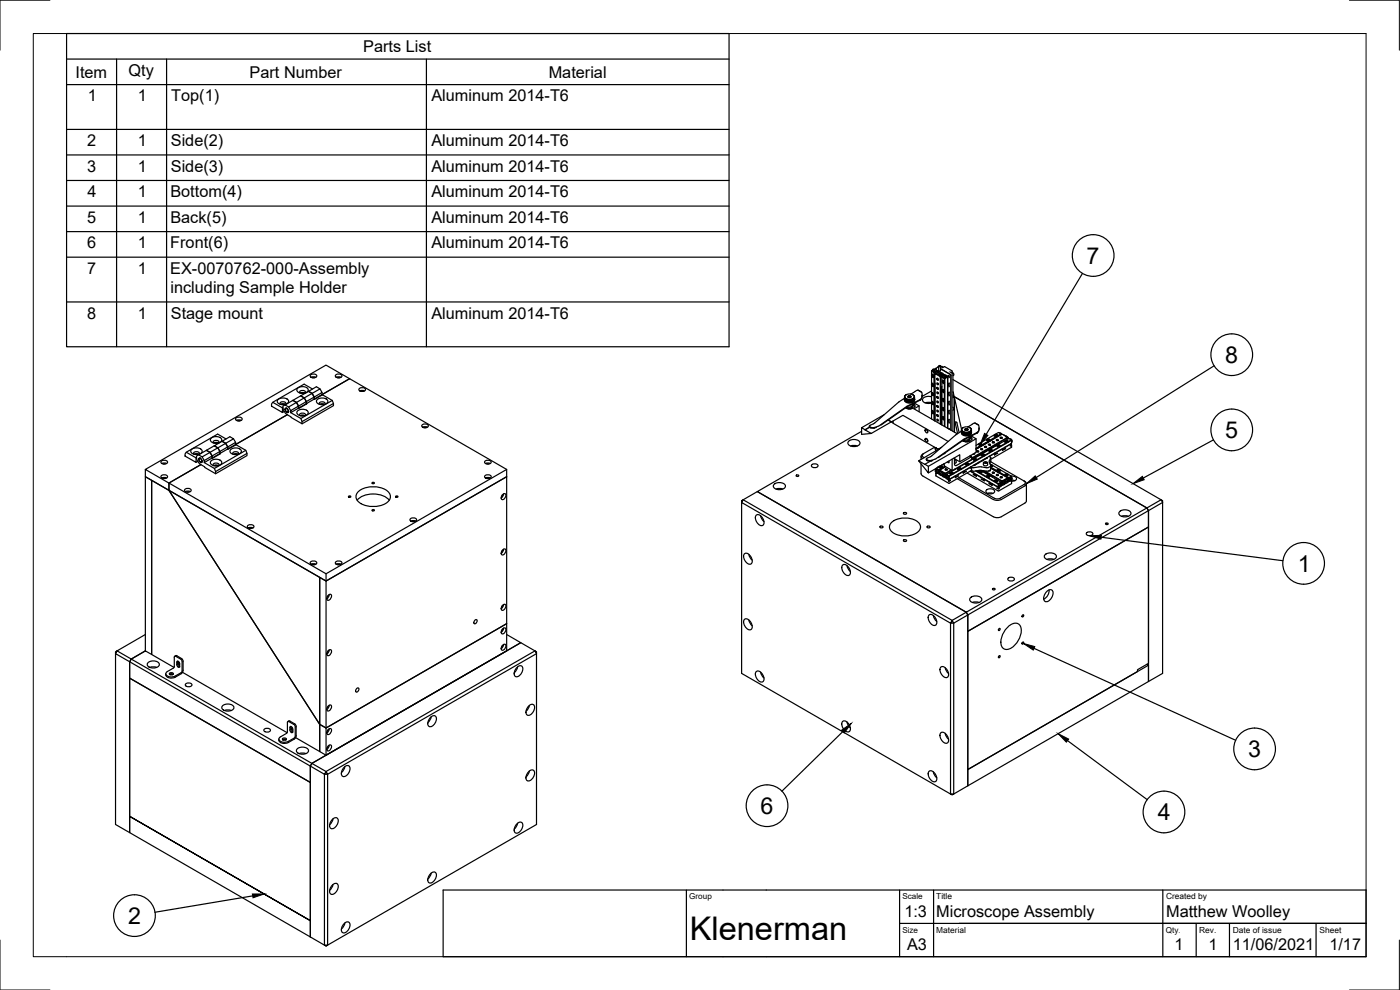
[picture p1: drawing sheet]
<svg xmlns="http://www.w3.org/2000/svg" width="420mm" height="297mm" viewBox="0 0 420 297" stroke-linecap="round" stroke-linejoin="round" font-family="sans-serif">
<defs><g id="words">
<text font-size="9.8" x="207" y="282.1">Klenerman</text>
<g font-size="7">
<text x="326.1" y="79.2">7</text>
<text x="367.7" y="108.9">8</text>
<text x="367.7" y="131.5">5</text>
<text x="389.5" y="171.6">1</text>
<text x="374.6" y="227.2">3</text>
<text x="228.3" y="244.2">6</text>
<text x="347.5" y="246.1">4</text>
<text x="38.5" y="277.2">2</text>
</g>
<g font-size="4.9">
<text x="109" y="15.6">Parts List</text>
<text x="22.7" y="23.3">Item</text>
<text x="38.6" y="22.8">Qty</text>
<text x="74.9" y="23.3">Part Number</text>
<text x="164.7" y="23.3">Material</text>
<text x="26.3" y="30.4">1</text>
<text x="41.3" y="30.4">1</text>
<text x="51.4" y="30.4">Top(1)</text>
<text x="129.5" y="30.4">Aluminum 2014-T6</text>
<text x="26.2" y="43.8">2</text>
<text x="41.3" y="43.8">1</text>
<text x="51.3" y="43.9">Side(2)</text>
<text x="129.5" y="43.8">Aluminum 2014-T6</text>
<text x="26.1" y="51.5">3</text>
<text x="41.3" y="51.5">1</text>
<text x="51.3" y="51.5">Side(3)</text>
<text x="129.5" y="51.5">Aluminum 2014-T6</text>
<text x="26.2" y="59.2">4</text>
<text x="41.3" y="59.2">1</text>
<text x="51.1" y="59.2">Bottom(4)</text>
<text x="129.5" y="59.2">Aluminum 2014-T6</text>
<text x="26.1" y="66.8">5</text>
<text x="41.3" y="66.9">1</text>
<text x="51.1" y="66.9">Back(5)</text>
<text x="129.5" y="66.9">Aluminum 2014-T6</text>
<text x="26.1" y="74.5">6</text>
<text x="41.3" y="74.5">1</text>
<text x="51.1" y="74.6">Front(6)</text>
<text x="129.5" y="74.5">Aluminum 2014-T6</text>
<text x="26.1" y="82.2">7</text>
<text x="41.3" y="82.2">1</text>
<text x="51.1" y="82.2">EX-0070762-000-Assembly</text>
<text x="51.2" y="88.1">including Sample Holder</text>
<text x="26.1" y="95.6">8</text>
<text x="41.3" y="95.6">1</text>
<text x="51.3" y="95.7">Stage mount</text>
<text x="129.5" y="95.6">Aluminum 2014-T6</text>
<text x="271.4" y="275">1:3</text>
<text x="281" y="275">Microscope Assembly</text>
<text x="350" y="275">Matthew Woolley</text>
<text x="272.2" y="285.1">A3</text>
<text x="352.4" y="285.1">1</text>
<text x="362.6" y="285.1">1</text>
<text x="370" y="285.1">11/06/2021</text>
<text x="399" y="285.1">1/17</text>
</g>
<g font-size="2.5">
<text x="281" y="269.9">Title</text>
<text x="350" y="269.9">Created by</text>
<text x="281" y="279.9">Material</text>
<text x="359.9" y="279.9">Rev.</text>
<text x="370" y="279.9">Date of issue</text>
<text x="396" y="279.9">Sheet</text>
</g>
<g font-size="2.4">
<text x="206.9" y="269.8">Group</text>
<text x="270.8" y="269.8">Scale</text>
<text x="270.8" y="279.8">Size</text>
<text x="349.9" y="279.8">Qty</text>
</g>
<text font-size="2.1" x="353.7" y="279.8">.</text>
</g></defs>
<!-- layer: Visible -->
<g fill="none" stroke="#000" stroke-width=".36">
<path d="M83.4 120a2.23 2.23 0 0 1 3.2 .3 1.89 1.89 0 0 1-2.9 .8 .73 .73 0 0 1-.3-1.1zM89.3 116.6a2.23 2.23 0 0 1 3.2 .3 1.89 1.89 0 0 1-2.9 .8 .73 .73 0 0 1-.3-1.1zM89.9 117.9a.85 .85 0 0 1 .9-.8 .85 .85 0 0 1 .8 .8M90.1 117.9l.7-.1 .6 .1zM90.5 118h.6M92.6 117.4l1.1 .6 2.3-1.3-1-.7-2.4 1.4M93.1 112.6l.6-.3h.8l.6 .5a1.16 1.16 0 0 1-2 0zM93.4 113.2l.7-.2 .7 .2M93.6 118.1l-1-.7-2.4 1.4 1.1 .6 .6 1.1-2.3 1.3-.6-1.1M93.8 116.7l-2.5-1.4-9.4 5.4M93.8 113.4h.5M94.3 119.2l-.7-1.1-2.3 1.3 .6 1.1v.6l-2.3 1.3v-.6"/>
<path d="M94.3 119.8v-.6l-2.4 1.3v.8M94.3 119.7v.1M95.1 120a2.23 2.23 0 0 1 3.3 .3 1.89 1.89 0 0 1-2.9 .8 .73 .73 0 0 1-.4-1.1zM96 116.7l.6 1.1-2.3 1.3-.6-1.1M96.6 118.5l8.3-4.9 47.2 27.3v2.1l-54.2 31.3-47.2-27.2M96.6 117.8v.6l-2.3 1.3v-.6M100.7 112.6l.6-.3h.7l.6 .5a1.16 1.16 0 0 1-2 0zM100.9 113.2l.7-.2 .7 .2M101.4 113.4h.5M104.9 113.7l-7.1-4.2-54.2 31.4v2.1l7.1 4.1v-2.2l-7.1-4M107.8 116.7l.5-.4h.8l.6 .6a1.16 1.16 0 0 1-2 0zM108 117.3l.7-.2 .7 .2"/>
<path d="M108.5 117.5h.4M271.5 119.1v.1M271.5 119.8v.2M271.5 119.1v1a1.73 1.73 0 0 0 2.9 0v-1M271.5 119.2v.8M271.5 119.5l-1.8 1.2M271.5 119.2v.1M271.5 119.3v.7M271.5 119.4l.1 .7M271.5 119.3l.1 .1M271.6 119.5l.1 .7M271.6 119.4l.1 .1"/>
<path d="M271.7 119.5v.8M271.7 119.5v.1M271.7 118.7a1.83 1.83 0 0 1 2.6 .2 1.5 1.5 0 0 1-1.3 .9 1.5 1.5 0 0 1-1.4-.9zM271.7 119.6l.1 .8M271.7 119.6l.1 .1M271.8 119.7l.1 .7M271.8 119.7h.2M271.9 118.4l-.4 .7M271.9 119.7l.2 .9M272 119.7l.2 .1M272.1 119.8l.1 .8M272.2 119.9l.2 .8"/>
<path d="M272.2 119.8l.1 .1M272.3 119.9h.2M272.4 119.9l.1 .8M272.5 119.1l.1 .1M272.5 119.9v.8h.1M272.5 119.1l.1-.3h.5l.3 .1-.1 .3M272.5 119.9h.3M272.6 118.8v.4M272.6 119.9l.2 .8M272.8 120l.1 .7M272.8 119.9h.2M272.9 120v.7h.2"/>
<path d="M273.1 118.8v.5M273.1 118.7l-.5 .1-.1 .3M273.1 118.7l.3 .2-.1 .3-.8-.1M273.1 119.9h-.1M273.1 120l.2 .7M273.3 119.9l.1 .8M273.4 118.2h.1M273.4 119.9l.2 .8M273.4 119.9h-.3M273.6 119.9v.8l.1-.1M273.6 119.9h-.2M273.7 119.8l-.1 .1"/>
<path d="M273.7 119.9v.7M273.8 119.8l.2 .7M273.9 118.4l.5 .7M274 119.7l-.3 .1M274 119.7v.8M274.1 119.7h-.1M274.1 119.7l-.1 .7M274.2 119.6l-.1 .1M274.2 119.6l-.1 .8M274.2 119.5v.1M274.3 119.5l-.1 .8M274.3 119.4l-.1 .1"/>
<path d="M274.3 119.5v.7M274.4 119.3l-.1 .1M274.4 119.4l-.1 .7M274.4 119.3v.7M274.4 119.2v.1M274.4 119.1v.1M274.4 119.8v.2M274.4 119.2v.8M274.6 117.5l-1.2 .7M275.5 117.1l1.1 .6M275.5 117l-.9 .4M275.5 117a1.53 1.53 0 0 1 1.2 1.7"/>
<path d="M276.1 119.9v.2M276.2 119.9l-4 2-8.7 6M276.2 119.8v.2M276.3 119.8h-.1M276.3 120h-.1M276.7 118.7l-.5 1.1M276.7 118.5l-.1 1-.4 .5M279.6 119.1a1.87 1.87 0 0 0-2.7 1l.7 .8 1 .2 1-.2M279.6 111.2h.1M279.6 117.3l-2.9 1.6M279.6 112.4l.5 .2 .1 .6-.5-.1zM279.6 115.2l.5 .1 .1 .6-.5-.1z"/>
<path d="M279.6 117.9l.5 .1 .1 .6-.5-.1zM279.8 111.1l-.2 .1 .8 .5 .3-.2v.1M279.8 117.8v.5l.5 .3M279.8 115.1v.6l.5 .2M279.8 112.4v.5l.5 .2M279.8 118.1h.1M279.8 112.6h.1M279.9 118.3h.2M279.9 110.9l.8-.2 .3 .6-.9 .2-.3-.3zM279.9 118.2l.2-.1zM279.9 115.5l.2-.1zM279.9 112.8l.2-.1z"/>
<path d="M279.9 115.3h-.1M279.9 118.2h.1M279.9 115.4v.1M279.9 112.7v.1M280 118.1l-.1-.1v.2M280 115.4l-.1 .1M280 118.1h.1M280 115.4h.1M280 112.6l-.1-.1v.2M280 118.3h.1M280 115.6h.1M280 112.9h.1"/>
<path d="M280.1 118.1v.1M280.1 115.3l.1 .1M280.1 112.6l.1 .1M280.1 118.2v.1M280.1 118.3l.1 .2-.1-.2M280.1 118.1l-.2 .1M280.1 115.6h-.2M280.1 115.5l.1 .2-.1-.1M280.1 115.4l-.2 .1M280.1 112.8l-.2 .1M280.1 112.8v.1M280.1 112.6l-.2 .1"/>
<path d="M280.1 115.6h.1M280.2 115.4l-.1 .1M280.2 112.7l-.1 .1M280.2 110.9h.3l.1 .2h-.3zM280.2 118.4v.1M280.2 115.7h.1M280.2 112.9v.1M280.3 110.9v.2M280.4 111.7l-.1 .1zM280.4 110.9l-.1 .1M280.5 111l-.1 .1M280.5 115h.1"/>
<path d="M280.5 110.9v.2M280.6 114.9l-.1 11.3M280.6 115l-.1 11.3 .1-14.2 1.6 .9v14.2M280.6 111.9h.1M280.6 111.9l1.7 1 .4-.1M280.7 111.9v-.3l-.2 .2v14.4M280.8 111.4v.4M280.8 110.6h.2l-.3 .1M280.9 111.8l-.3 .1M281 111.1l.2 .1-.3 .2M281 111l.5 .3M281.3 111.2h.1"/>
<path d="M281.3 111.4h-.4M281.3 111.6l.4 .1-.3 .1zM281.4 111.5v.1M281.4 110.2l-.5 .3M281.4 113.5l-.1 .3 .3 .1M281.4 116.3l-.1 .3h.3M281.4 119l-.1 .3h.3M281.4 110.2l.3 .1M281.5 111.7h-.1M281.5 111.6v.1M281.6 111.7h-.1M281.6 111.5v.2"/>
<path d="M281.7 109.8v1.4l.3 .1 .3-.1v-1.4M281.7 110l-.3 .2M281.8 109.7l.5 .1-.5 .1zM282 112l.6-.1 .4 .4-.4 .4-.6-.1-.2-.3zM282.1 111.9l-.3-.5-.8 .1 .1 .6h.7M282.1 111.6l.3 .2M282.1 111.9h.1M282.2 112.1l.4-.1v.2l-.3 .1zM282.3 110.6l3.1 2M282.3 112.9l-.1 .1zM282.3 112v.1M282.3 110l.6 .3"/>
<path d="M282.4 110l.3-.1 .3 .3M282.4 112.1l-.1 .2M282.5 116.1h.1M282.5 112.1v.2M282.6 112v.1M282.7 113.1h.1M282.7 116l-.2 .1v11.3M282.7 116.1l-.1 11.3M282.7 113v-.2l-.4 .2v14.3M282.8 112.6v.4M282.8 119.7l.5 .1 .1 .7-.5-.2zM282.8 117l.5 .1 .1 .6-.5-.1z"/>
<path d="M282.8 114.3l.5 .1 .1 .6-.5-.1zM282.9 112.6l.1 .1M282.9 110.3l.6-.3 2.1 1.2 .1 .5M282.9 112.9l-.2 .1 .8 .5 .3-.2M283 119.7v.5l.4 .2M283 116.9v.6l.4 .2M283 114.2l-.1 .5 .5 .3M283 119.9h.1M283 117.2h.1M283 114.4h.1M283 112.4l-.1 .1M283 112.2l.5 .3"/>
<path d="M283.1 117.3l.2-.1zM283.1 114.6l.2-.1zM283.1 112.5h.1M283.1 120h.1M283.1 117.3h.1M283.1 114.5v.1M283.1 119.9l-.1-.1 .1 .2M283.1 117.2v.1M283.1 114.5l-.1-.2 .1 .3M283.1 119.9h.1M283.1 117.2h.1M283.1 114.5h.1"/>
<path d="M283.1 112.6h-.1M283.2 117.4h.1M283.2 114.7h.1M283.3 119.9v.1M283.3 117.2v.1M283.3 114.4v.1M283.3 117.3h.1M283.3 117.4h-.3M283.3 117.4v.2v-.2M283.3 117.2l-.2 .1M283.3 114.7h-.3M283.3 114.6v.3l-.1-.2"/>
<path d="M283.3 114.5l-.2 .1M283.3 112.7h.4v.2zM283.3 119.9l-.2 .1M283.3 114.7h-.1M283.3 120v.1M283.3 114.5v.1M283.4 117.5l-.1 .1M283.4 114.8l-.1 .1M283.4 112.7v.1M283.4 112.8v.1M283.4 112.8l.1 .1M283.5 113.5l-.1 .1z"/>
<path d="M283.5 112.7v.1M283.6 112.8v.1M283.6 112.8l-.1 .1M283.7 112.7v.1M284.1 112.8l.2 .1M284.1 112.9l.2 .1-.3 .2M284.3 112.9v.1M284.4 113.1h.1M284.4 118.8v1.9M284.4 116.1v.2M284.4 113.3v2M284.4 116.3v1.7"/>
<path d="M284.6 115.1l.3 .9M284.6 117.8l.3 .9M284.7 112.6l.2 .7M284.8 112.9v.4M284.8 114.9v1.1M284.8 117.7v1.1M284.9 117.7l-.5 .3M284.9 114.9l-.5 .4M284.9 112.9l-.2-.2-.4 .2M285 111.6l1 .6v17.2M285.4 112.6v16.5M285.5 111.9l.3-.2 .4 .3 .1 .4-.3 .3"/>
<path d="M286 118.5l.2 .5M286 119.3l.4-.1v10.5M286 113.9l62.4 36.1-4.2 2.4 .5 .8 4.2-2.4v51.2l-4.2 2.5v-51.3v4.9l-54.3 31.3v-4.9l-4.2 2.5v51.2l-.5 .3-.4-.3h.9l4.2-2.4v-51.3l-.4-.8-62.7-36.2-4.3 2.5 62.7 36.1 .5 .9h-.9l.4-.9 4.3-2.4M286 118.9l.4 .2M286 117.6l.1 .2M286.1 117.8l.3 1.3M286.4 119l57.8 33.4M286.4 119.4l2.2 9.4M48.4 138.4l.5-.3h.8l.6 .6a1.16 1.16 0 0 1-2 0zM48.6 139.1l.7-.2 .7 .2M49.1 139.2h.4M55.9 135.7l2.9 1.7v1.3l-3.3-1.9v-.6z"/>
<path d="M57.4 134.9a2.23 2.23 0 0 1 3.3 .3 1.89 1.89 0 0 1-3 .9 .73 .73 0 0 1-.3-1.2zM58.1 136.3a.85 .85 0 0 1 .9-.8 .85 .85 0 0 1 .8 .8M58.3 136.3l.7-.1 .6 .1zM58.7 136.4h.5M59 137.3l-.2 .1M59.3 138.5l-.5 .2M59.6 136.5l-.6 .3v.6l.5 1.3 .7 .6M59.7 137.5a.79 .79 0 0 1 .8 .4 .79 .79 0 0 1-.1 .9l-.6-.5zM59.7 137.8v.1M59.8 137.6l.6 .2 .1 .8-.6-.2zM60.1 138.6h.1M60.2 137.5h-.4l-.1 .3"/>
<path d="M60.3 139.4l-9.6 5.5M60.7 138.4l-.3 .3-.2-.1M61.3 138.2l2.3-1.4v.6l-2.3 1.4zM61.3 138.8l3 1.8 .4 1.5-4.6-2.8M62 135.1l1.1 .6 2.3-1.3-1.1-.6-2.4 1.3M63.3 131.5a2.23 2.23 0 0 1 3.2 .3 1.89 1.89 0 0 1-2.9 .9 .73 .73 0 0 1-.3-1.2zM63.3 138.3a2.23 2.23 0 0 1 3.2 .3 1.89 1.89 0 0 1-2.9 .9 .73 .73 0 0 1-.3-1.2zM63.6 136.8l-.6-1.1-2.3 1.4 .6 1.1M63.6 137.4l7.2-4 3 1.7 .3 .9v.7l-9.4 5.4M63.7 137.4v.1M64 132.9a.85 .85 0 0 1 .8-.8 .85 .85 0 0 1 .9 .8M64 139.7a.85 .85 0 0 1 .8-.8 .85 .85 0 0 1 .9 .8"/>
<path d="M64.2 132.9l.6-.2 .7 .2M64.2 139.7l.6-.1 .7 .1zM64.2 132.9h1.3M64.6 133h.5M64.6 139.8h.5M66.7 132.4l1.1 .6 2.3-1.3-1.1-.7-2.4 1.4M67.7 133l-1.1-.6-2.3 1.4 1.1 .6 .6 1.1-2.3 1.3-.6-1.1-1.2-.6-2.3 1.4 1.1 .6M67.8 131.7l-2.5-1.5-9.4 5.5M68.3 134.1l-.6-1.1-2.3 1.4 .6 1.1v.6l-2.3 1.3v-.6M68.3 134.7v-.6l-2.3 1.4v.7M68.4 134.7v.1M69.2 134.9a2.23 2.23 0 0 1 3.2 .3 1.89 1.89 0 0 1-2.9 .9 .73 .73 0 0 1-.3-1.2z"/>
<path d="M69.9 136.3a.85 .85 0 0 1 .8-.8 .85 .85 0 0 1 .9 .8M70.1 136.3l.6-.1 .7 .1zM70.1 131.7l.6 1-2.3 1.4-.6-1.1M70.5 136.4h.5M70.7 132.7v.7l-2.3 1.3v-.6M70.7 133.4v.1M70.7 125.5l.6-.3h.8l.6 .5a1.16 1.16 0 0 1-2 0zM71 126.1l.7-.1 .7 .1M71.4 126.3h.5M73.8 135.1l-9.5 5.5M74.1 136l-9.4 5.5M81.9 120.7l2.9 1.7v1.4l-3.3-1.9v-.7z"/>
<path d="M84.1 121.3a.85 .85 0 0 1 .8-.8 .85 .85 0 0 1 .9 .8M84.3 121.3l.6-.1 .7 .1zM84.7 121.4h.5M84.9 122.3l-.1 .1M85.3 123.5l-.5 .3M85.5 121.5l-.6 .3 .3 1.5a3.9 3.9 0 0 0 2.2 1.8l3.3 2.1-.4-1.6-3.1-1.8M85.6 122.5a.79 .79 0 0 1 .9 .4 .79 .79 0 0 1-.1 .9l-.7-.5zM85.7 122.7l.6 .1 .1 .8-.5-.2zM86.1 122.5l-.4 .1v.3M86.2 124.4l-15.5 9M86.6 123.4l-.2 .3-.3-.1M87.2 123.2l2.4-1.3v.6l-2.4 1.3z"/>
<path d="M87.9 120.1l1.1 .6 2.3-1.3-1.1-.6-2.3 1.3M88.9 120.8l-1-.7-2.4 1.4 1.1 .6M89.3 123.4a2.23 2.23 0 0 1 3.2 .2 1.89 1.89 0 0 1-2.9 .9 .73 .73 0 0 1-.3-1.1zM89.6 121.9l-.7-1.1-2.3 1.3 .6 1.1M89.6 122.5l7.2-4 2.9 1.6 .4 1v.6l-9.4 5.5M89.7 122.4l-.1 .1M89.9 124.7a.85 .85 0 0 1 .9-.8 .85 .85 0 0 1 .8 .8M90.1 124.7l.7-.1 .6 .1zM90.5 124.8h.6M95.8 121.3a.85 .85 0 0 1 .9-.7 .85 .85 0 0 1 .8 .7M96 121.3l.7-.1 .6 .1zM96.4 121.4h.5"/>
<path d="M99.7 120.1l-9.4 5.5M100.1 121.1l-9.4 5.4M126.6 127.6l.6-.4h.7l.7 .6a1.16 1.16 0 0 1-2 0zM126.8 128.2l.8-.2 .7 .2M127.3 128.3h.5M145.5 138.4l.5-.3h.8l.6 .6a1.16 1.16 0 0 1-2 0zM145.7 139.1l.7-.2 .7 .2M146.2 139.2h.5M243.6 139.5l.5-.3h.8l.6 .5a1.16 1.16 0 0 1-2 0zM254.6 132.4a2.39 2.39 0 0 1 3.5 .4 1.98 1.98 0 0 1-3.1 .9 .77 .77 0 0 1-.4-1.3zM255.3 133.8l1.2-.2 .8 .2M258.6 129.4l-31.3 18.1 62.7 36.2"/>
<path d="M258.6 128.3v2l2.9-.2M259.6 128.9v.1M260.9 127.9l.3 .4M261 128.2l-1.4 .8 1.9 1.1M261 128l.2 .3M261.2 128.3l1.2 .1M261.4 128.2l-.2 .1M262.3 128.3v.2M262.5 126.9l-1.6 1 .4 .4h1.1M263 128.2l-.7 .3M263.5 127.9l-1.2 .4M265.4 124.4l-6.8 3.9 1 .6 1.3-.7"/>
<path d="M266.5 126l1 .6M266.6 126l.9 .6 3.5-2 13.6 7.9M268 126.7l-.5-.1-6 3.5M268 126.3v.7l13.6 7.9-.7-.5v.9M269.7 120.7l-7.2 6.2M271.5 120l.6 .5M271.9 122.3l1 .2 .7-.3 .5-.5 .1-.6a.84 .84 0 0 1 .4 1 .84 .84 0 0 1-1 .5l-1 .1-.9-.3M272.1 120.5l.1 .1M272.2 120.6h.1M272.3 120.6l.2 .1M272.4 122.5l.4 .2M272.5 120.7h.3"/>
<path d="M272.8 120.7h.2M273.1 120.7h-.1M273.4 120.7h-.3M273.5 122.5l-.3 .2M273.6 120.6l-.2 .1M273.7 120.6h-.1M273.7 120.6h.1M273.8 121.4l.1 .1M273.8 122.1a.97 .97 0 0 1-1.6 .3M273.8 121.3v.5M273.8 120.5l-.1 .1M273.9 121.2l-.1 .5-.4 .3-1.3 .1"/>
<path d="M274 120.5h-.2M274.2 121.6l.3 .4M274.4 121l1.4 .8-1.5 .9 13 7.5M274.4 120l-.4 .5M275.7 138.3l2.9 3.6v-2M275.8 121.8v1.7M276.2 120l-4 2.1-7.9 5.5M276.4 139.2v2.9l.5 .7 21.2 12.3M276.4 137v.9M277.2 136.1l-.3 .3a.69 .69 0 0 0 .4 .9M277.6 139.3h.1M277.7 128.9l.6 .1 .1 .8-.6-.2z"/>
<path d="M277.7 131.6l.6 .2 .1 .7-.6-.1zM278 137.7l.3 .5M278.1 137.9l.3 .2M278.1 128.9l.3 .6M278.1 131.7l.3 .5M278.3 137.5l-.3 .2 .3 .5M278.3 138.2l1.2 .1M278.5 138.1h1M278.5 138.1l-.2 .1M279.2 137l-1 .5M279.6 120.8l-1.9 .1M279.6 125.7v-14.4l.7 .5v14.3"/>
<path d="M279.6 120.6l.5 .1 .1 .7-.5-.2zM279.6 123.3l.5 .2 .1 .6-.5-.1zM279.8 123.3v.5l.5 .2M279.8 120.6v.5l.5 .2M279.8 123.5h.1M279.8 120.8h.1M279.9 121l.2-.2zM279.9 123.7l.2-.1zM279.9 123.6v.1M279.9 120.9h.1M280 120.8l-.1 .1M280 123.5l-.1-.1v.2"/>
<path d="M280 120.8h.1M280 123.8h.1M280 121.1h.1M280.1 123.5l.1 .1M280.1 120.8v.2M280.1 123.7h-.2M280.1 123.7l.1 .2-.1-.1M280.1 123.5l-.2 .1M280.1 121h-.2M280.1 121v.1M280.1 120.8l-.2 .1M280.1 123.7v.1"/>
<path d="M280.2 123.6l-.1 .1M280.2 123.8v.1M280.2 121.1v.1M280.5 134.2l-3.6 2.1a.71 .71 0 0 0-.5 .6 .71 .71 0 0 0 .5 .7M280.7 134.3v.3M280.8 134.4l-.2 .3 .3 .4M280.9 134.4h.1M281.4 121.7l-.1 .3 .3 .1M281.4 124.4l-.1 .3 .3 .1M281.7 134.8l-6 3.5 1.9 1M282 139.9l.5-.1 .4 .4-.6 .2-.4-.2zM282.6 134.2l-1 .5 .2 .1-.2-.1"/>
<path d="M282.6 139.6h.1M282.7 127.5v-14.4l.7 .5v14.3M282.8 125.2l.5 .1 .1 .6-.5-.1zM282.8 122.4l.5 .2 .1 .6-.5-.1zM283 125.1v.6l.4 .1M283 122.4l-.1 .5 .5 .2M283 122.6h.1M283.1 125.5l.2-.1zM283.1 122.8l.2-.2zM283.1 125.3h-.1M283.1 125.4v.1M283.1 122.7v.1"/>
<path d="M283.1 125.4h.1M283.1 122.6l-.1-.1 .1 .2M283.1 125.3l.1 .1M283.1 122.6h.1M283.2 125.6h.1M283.2 122.9h.1M283.2 120.1v.1M283.2 120.2l.1 .1zM283.3 125.3v.1M283.3 122.6v.1M283.3 125.5l-.3 .1M283.3 125.5v.2l-.1-.1"/>
<path d="M283.3 125.4h-.2M283.3 122.8l-.3 .1M283.3 122.8l-.1 .1M283.3 122.6l-.2 .1M283.3 120.1h-.3M283.3 125.6h-.1M283.3 125.4v.1M283.3 122.7v.1M283.4 125.7h-.1M283.4 122.9l-.1 .1M283.4 120.2l-.1 .1M283.4 139.7v-.6l-2.5 1.5 .8 .4 1.9-1.1"/>
<path d="M283.4 139.7l2.4 1.5M283.6 128v-14.4l.8-.5v15.4M283.7 135.8l-.5 .4M283.7 140l-2 1.1-.1 .4v-.4l-.7-.4v.2M284.4 126.9v1.6M284.4 124.2v2M284.4 121.5v1.9M284.6 126l.3 .9M284.6 123.3l.3 .9M284.6 120.6v.1M284.7 120.7l.2 .8M284.7 138.4l.1 .4-.4-.2"/>
<path d="M284.8 125.9l-.4 .3M284.8 120.4v1.1M284.8 123.1v1.1M284.8 125.8v1.1M284.8 128.6v.1M284.9 120.4l-.5 .3M284.9 128.5l-.1 .2M284.9 123.1l-.5 .4M284.9 125.8l-.1 .1M285.7 137.8l.2 3.4M286 122.2l.3 .5-.3 .4M286.4 137.8l.5 .3 .1 .6-.6 .4"/>
<path d="M286.4 138v.3M286.4 137.6v1.7M286.5 139.3l.1 .4h.5l4.5-2.6-.1 .8-5.6 3.3M286.5 126.8l.3-.2 .3 .1 .7 3.1M286.6 138.1v.1M286.6 126.6l.8 3.5M286.7 137.8l-.1 .1M286.8 130.5l-7.6 6.5M287 130.4l-.2 .1M288 138.5v-2.1l-9.4 5.5M288.5 129.7a1.63 1.63 0 0 0 1.5 1.2 1.63 1.63 0 0 0 1.5-.9v-.3M288.5 129.1l.1 .7"/>
<path d="M288.5 129v.7M288.5 129.4l-1.5 1M288.6 128.9v.1M288.6 129.7v.1M288.6 129.1v.8M288.6 129v.2M288.6 129.8v.1M288.6 129.9l.3 .4M288.6 129.2l.1 .8M288.6 129.2l.6 .4M288.7 129.3v.8M288.7 129.4l.1 .8"/>
<path d="M288.8 128.5a1.83 1.83 0 0 1 2.6 .3 1.5 1.5 0 0 1-1.3 .9 1.5 1.5 0 0 1-1.4-.9zM288.8 129.5l.1 .7M288.9 129.5l.1 .8M288.9 130.3l.3 .1M289 132.2l.6 .1 .9-.1 .6-.5 .2-.8a.84 .84 0 0 1 .4 1.1 .84 .84 0 0 1-1 .5h-1l-.9-.3M289 129.6l.1 .8M289.1 128.3l-.5 .6M289.1 131.9l-8.1 5.7-1.6 .6v.1l.5-.1M289.2 129.7l.1 .8M289.2 130.4h.1M289.2 129.6l.3 .1M289.3 129.7l.1 .8"/>
<path d="M289.3 130.4l.3 .1M289.4 131.7l-.3 .2M289.4 129.8l.2 .7M289.5 129.7l.2 .1M289.5 132.4l.4 .2M289.6 129l.1 .1M289.6 129.8l.1 .8M289.6 129l.1-.3 .5-.1 .3 .2-.1 .3M289.6 130.5h.1M289.6 129l.8 .1M289.7 128.7v.4M289.7 128.7l-.1 .3"/>
<path d="M289.7 129.8l.2 .8M289.7 129.8h.2M289.7 130.5l.2 .1M289.8 139.4l.4-.3 .5 .3M289.9 129.8v.8h.1M289.9 129.8h.2M289.9 130.6h.2M289.9 139l.5-.1 .4 .4-.7 .2-.3-.2zM290 139.3v.1M290 129.8l.2 .8M290.2 139.3h-.2l.2 .1M290.2 139.3h-.1"/>
<path d="M290.2 128.6v.5M290.2 128.6l-.5 .1M290.2 128.6l.3 .2-.1 .3M290.2 139.4h.1M290.2 129.8l.1 .8M290.2 129.8h-.1M290.2 130.6h-.1M290.2 139.4l.2 .1M290.3 139.2v.3M290.3 139.3h-.1M290.3 139.3v.2M290.3 139.2l.1 .1"/>
<path d="M290.3 139.3h.1M290.3 129.8v.8l.2-.1M290.4 129.8h-.2M290.4 130.5l-.2 .1M290.4 139.3v.1M290.4 128.1h.1M290.5 129.8l.2 .7M290.5 139.2l-.1 .1M290.5 130.5h-.1M290.5 128.1h.1M290.6 132.4l-.3 .2M290.7 129.8v.7"/>
<path d="M290.7 129.7l-.3 .1M290.7 130.5h-.2M290.7 130.5h.1M290.8 129.7l.1 .7M290.8 130.4l-.1 .1M290.9 132a.95 .95 0 0 1-1.6 .3M290.9 131.1v.5M290.9 131.3l.1 .1M290.9 129.7v.7M290.9 130.4h-.1M291 131.1v.3l-.4 .4-.7 .3-.7-.1M291 128.3l.5 .6"/>
<path d="M291 129.6v.8M291.1 129.6l-.4 .1M291.1 130.3l-.2 .1M291.1 136.8l.5 .3M291.1 129.5v.8M291.2 130.3h-.1M291.3 129.5l-.2 .7M291.3 131.5l.4 .4M291.3 130.2l-.1 .1M291.3 136.7v.2l-.1-.2M291.3 129.4v.8M291.3 130.1v.1"/>
<path d="M291.4 129.3l-.1 .8M291.4 130.1h-.1M291.5 129.2l-.1 .8M291.5 129.2l-.4 .4M291.5 130.8l1.4 .8-14.3 8.3-1-.6 1.6-.9M291.5 129.1v.8M291.5 129.1v.1M291.5 129.9l-.1 .2M291.5 129.1v.7M291.5 129v.1M291.5 128.9v.1M291.5 129.7v.2"/>
<path d="M291.5 129v.7M292.2 138l.3-.3 .6 .3M292.3 137.7l.5-.1 .3 .3-.6 .2-.3-.2zM292.3 138l.1 .1M292.5 136v.3h-.5M292.5 138l-.1 .1M292.5 137.9v.1M292.5 137.9h.1M292.5 139.6l-.4 .1 .3-.1M292.6 126.9l1.1 .7M292.6 139.5l-.1 .1M292.6 137.8l.1 .3v-.2"/>
<path d="M292.7 137.9h-.2M292.7 137.9h.1M292.7 137.9l.1 .1M292.7 137.9v.2M292.7 138h-.1M292.7 138v.1M292.8 138h-.1M292.9 137.9l-.1 .1M292.9 133.6l6.8-3.8 .7 .4-7.5 4.3M292.9 131.6v4.1l-4.9 2.8-1.8-1M293.2 135.3l.6 .1-.5 .2-.2-.2zM293.2 129.8v.2"/>
<path d="M293.2 135.6l.2-.3 .2 .3M293.3 129.7l-3.9 2M293.3 129.9l-4 2-7.7 5.4M293.7 127.5l.1 1.4-.5 1M293.7 127.6l-1.1-.7-2.1 1.2M293.8 133.5l.2-.3 .6 .3M293.8 138.7v.1M293.8 138.7l-1.5 .9M293.8 133.1l.5-.1 .4 .4-.6 .2-.4-.2zM293.8 128.4v.9l-.5 .6M293.9 133.4v.1M294.1 133.4h-.2l.2 .1"/>
<path d="M294.1 133.4l.1-.1v.3M294.1 133.4h.1M294.1 133.5h.1M294.2 133.3v.3M294.2 133.3l.1 .1M294.3 133.4v.1M294.3 133.5h-.2M294.4 134.6l.5 .2-.4 .2zM294.4 133.3l-.1 .1M294.6 136.6l.3-.2 .5 .2M294.6 136.3l.5-.1 .4 .4-.6 .2-.4-.2zM294.7 136.6l.2 .1z"/>
<path d="M294.7 136.6v.1M294.7 138.2l-.2 .1M294.9 136.6v.1M294.9 136.6h.1M295 136.4v.4v-.3M295 136.5l-.1 .1M295 136.5h.1M295.1 136.6h.2h-.2M295.1 136.6l-.1 .2M295.1 136.7h-.2M295.1 136.7v.1M295.1 136.6v.1"/>
<path d="M295.2 138.8l.5-.3 .5 .1 .2 .3-.1 .7-.5 .2-.6-.2zM295.2 136.5v.1M295.5 138.8l.2-.1 .3 .2-.2 .2zM295.5 133.9l.6 .2-.4 .2-.3-.2zM295.6 134.2l.2-.2 .2 .2M295.7 138.7l-.1 .3M295.7 139h.2M295.9 139h-.2M295.9 139h.1M296 138.8v.2M296.1 132.1l.3-.3 .6 .3M296.2 137.3h.1"/>
<path d="M296.2 137.3v.2M296.2 137.3l-1.5 .9M296.2 131.7h.5l.3 .3-.6 .2-.3-.2zM296.2 137.3l-3.6 2.2M296.2 132.1l.1 .1M296.4 132.1l-.1 .1M296.4 132v.1M296.4 132h.1M296.5 131.9l.1 .3M296.6 132h-.2M296.6 132v.2M296.6 132h.1"/>
<path d="M296.6 132l.2 .1h-.1M296.7 132.1h-.2M296.7 132.1v.1M296.7 133.3l.6 .1-.4 .2zM296.8 132l-.1 .1M296.8 136.9h.1M296.8 137h.1M296.9 135.3l.4-.3 .5 .3M296.9 137l.4 .3-.4 1.2 .4 1.1M297 134.9l.5-.1 .3 .4-.6 .2-.3-.2zM297.1 135.2v.1M297.1 139.2l6.4 3.7-.7 .4-5.5-3.1"/>
<path d="M297.1 135.3h.1M297.2 135.2l.2 .2M297.2 135.2v.1M297.2 135.2h.1M297.2 139.4l.6 .3-.5 .3M297.2 135.3h-.1M297.3 135.3h.1M297.3 138.5l10 5.8M297.3 139.8l-.9 .5-2.4-.3-1.8 .3M297.3 139.7l.1 .3M297.3 139.6l.5 .3M297.3 139.9v.1"/>
<path d="M297.3 139.6v.2M297.3 139.6v1.1M297.3 139.7h.1M297.3 135.1l.1 .3M297.3 137.3v1.1l-.2 .6M297.4 139.7v.3v-.3M297.4 139.7h.1M297.4 135.2h.1M297.4 140h-.1M297.4 139.7l.2 .1-.1 .1M297.4 135.2h.2l-.1 .1M297.4 135.2v.2"/>
<path d="M297.5 135.3h-.2M297.5 135.3l-.1 .1M297.5 139.8h-.1M297.5 135.3h-.1M297.6 139.7l-.1 .1M297.6 135.2l-.1 .1M297.9 132.6l.6 .1-.5 .2-.2-.2zM297.9 132.9l.2-.3 .2 .3M298.4 130.7l.5-.2 .4 .2M298.5 136.1l-1.6 .8M298.5 136v.5M298.6 130.4l.4-.1 .4 .3-.6 .3-.4-.3z"/>
<path d="M298.6 130.7l.1 .1M298.8 130.6l-.2 .1 .2 .1M298.8 130.7h.1M298.8 130.8h.1M298.9 136.1l.5-.1-.9 .5M298.9 136.1l-.4 .1M298.9 130.5v.4v-.3M298.9 130.6h-.1M298.9 130.6h.1M299 130.6h.1l-.1 .1M299 130.6v.2M299 130.8h-.1"/>
<path d="M299.1 131.9l.5 .1-.4 .2zM299.1 130.6l-.1 .1M299.3 133.9l.3-.2 .5 .2M299.4 133.6l.4-.1 .4 .3-.6 .2-.4-.2zM299.4 133.9v.1M299.6 133.9l-.1 .1M299.6 133.8v.1M299.6 133.9l-.2 .1M299.6 133.9h.1M299.7 133.7v.4M299.7 133.8h-.1M299.7 133.8l.1 .2v-.2"/>
<path d="M299.8 133.8h.1M299.8 133.8v.1M299.8 133.9l-.1 .1M299.8 133.9v.1M299.8 133.9h.1M299.9 133l-8.3 4.8M299.9 133h.1M299.9 129.9h.4l.3 .4M299.9 133.2l-8.3 4.7M299.9 133.8v.1M300.2 131.2l.6 .2-.4 .2-.3-.2zM300.3 131.5l.2-.2 .2 .2"/>
<path d="M300.4 130.2l.1 .1zM300.5 130.4l-7.6 4.4 7.9-4.6 1.6 1-10.8 6.2M300.8 134.7l-1.6 .9M300.9 134.6v.5M300.9 134.6l-.1 .1M300.9 135.1l-.1 .1M301.2 130.5l.4 .2M301.2 134.7l.6-.1-1 .6M301.2 134.7l-.3 .2M301.6 132.6l.3-.3 .6 .3M301.7 132.2l.5-.1 .3 .4-.6 .2-.3-.2zM301.8 132.5v.1"/>
<path d="M301.9 130.9l.2 .1M301.9 132.5h-.1l.2 .1M301.9 132.5l.2 .2M302 132.5h-.1M302 132.6h.1M302 131l.7 .6M302 132.4l.1 .3M302.1 132.5h.1M302.1 132.5h.2l-.1 .1M302.1 132.5v.2M302.2 132.6h-.2M302.2 132.6v.1"/>
<path d="M302.3 132.4l-.1 .2M302.5 131.2h.1M302.5 131.7v-.4l-10.9 6.3M303 131.7h.5l.2 .3 .1 .5-.2 .2M303.5 133.1v1.1l-6.2 3.6M303.5 133.4l-.2 .1M303.6 132h.1M303.5 133.6l-.3 .2 .1-.6-1.7 1M43.6 143l1.9 1.1v52.3l-1.9-1.1zM48.4 142.8l.5-.3h.8l.6 .5a1.16 1.16 0 0 1-2 0zM48.6 143.4l.7-.2 .7 .2M49.1 143.6h.4"/>
<path d="M50.7 147.1l-5.2-3v52.3l6.7 3.8M50.7 147.1l45.2 26.1v44.1zM50.7 147.1l45.2 70.2M50.7 147.1v-2.2l47.2 27.3v2.1l-2-1.1v44.1l2 1.1 54.2-31.3v8.2l-54.2 31.3-2-1.1v-8.2M50.7 147.1h.1M55.4 146.9l.6-.3h.8l.6 .5a1.16 1.16 0 0 1-2 0zM55.7 147.5l.7-.2 .7 .2M56.1 147.7h.5M74.3 157.8l.5-.4h.8l.6 .6a1.16 1.16 0 0 1-2 0zM74.5 158.4l.7-.2 .7 .2M75 158.6h.4M104.7 148.9l.3-.1 .3 .3-.5 .1-.2-.1z"/>
<path d="M107.2 150.1a7.1 7.1 0 0 1 9.6 0M107.7 147.4a7.3 7.3 0 0 1 9.1 .5 2.16 2.16 0 0 1-1.1 3.2 7.5 7.5 0 0 1-8.5-1 1.94 1.94 0 0 1 .5-2.7zM111.7 144.8l.4-.1 .3 .3-.5 .1-.3-.1zM111.7 152.9h.4l.3 .3-.5 .1-.3-.1zM118.8 148.9l.4-.1 .2 .3-.4 .1-.3-.1zM123.1 155.7l.5-.3h.8l.6 .6a1.16 1.16 0 0 1-2 0zM123.3 156.3l.7-.1 .7 .1M123.8 156.5h.5M145.5 142.8l.5-.3h.8l.6 .5a1.16 1.16 0 0 1-2 0zM145.7 143.4l.7-.2 .7 .2M146.2 143.6h.5M150.8 148.5l-.3 .4"/>
<path d="M150.8 148.4l.8-.3a1.16 1.16 0 0 1-1 1.8l-.2-.5zM151.1 148.2l-.2 .7-.5 .5M152.1 140.9l-54.2 31.3M222.6 150.2l.4-.2-.4 .8zM222.6 150.8l62.7 36.2v51.2l-62.7-36.2zM227 154.6a1.98 1.98 0 0 1 2.3 2.2 .88 .88 0 0 1-.6 .9 .88 .88 0 0 1-1.1-.4l-.9-1.6zM228.3 154.7l.2 .8 .8 1M232.3 145.4a2.39 2.39 0 0 1 3.4 .3 1.98 1.98 0 0 1-3.1 .9 .77 .77 0 0 1-.3-1.2zM232.9 146.7l1.2-.1 .8 .1M239 142.6l.4-.1 .3 .3-.5 .2-.3-.2zM264.2 157.9l.5-.1 .3 .4-.6 .2-.4-.2zM267.7 156.6a6.6 6.6 0 0 1 8.2 .5 1.96 1.96 0 0 1-1 2.9 6.7 6.7 0 0 1-7.6-.9 1.76 1.76 0 0 1 .4-2.5z"/>
<path d="M271.2 153.8l.5-.1 .4 .4-.6 .2-.4-.2zM278.3 157.9l.5-.1 .4 .4-.7 .2-.3-.2zM280.9 140.7h.1M280.9 142.1v.6M280.9 142.7l3.8 2.3M280.9 141.3h.2l.1 .3-.2 .1zM280.9 141.4l.2-.1-.1 .2M281 141.9v.3v-.2M281.1 141.5h.1M281.2 141.5l-.2 .2M281.4 142l.5 .3M281.6 141.7h.2"/>
<path d="M281.6 141.7v.3l-.2-.1M281.7 142.1h.1M281.7 141.1h.1M281.7 141.7l.1 .3M282 140.3l.4-.3 .4 .3M282 141.3l-.3 .1M282 141.4l-.4 .2M282 141.1h.1M282.1 142l-.1 .1M282.1 140.2l.1 .1M282.2 142.2h.1l-.2-.3v.4M282.2 142.1h-.1"/>
<path d="M282.2 142v.1M282.2 142.1v.1M282.3 140.2l-.1 .1M282.3 140.2h.1M282.3 140.3h-.1M282.3 142.1l-.1 .1M282.3 140.3h.1M282.4 140.1v.3M282.4 140.2h-.1M282.4 140.2v.2M282.4 140.2h.1M282.5 142.6l.3 .2"/>
<path d="M282.5 140.2l.1-.1-.1 .2M282.5 140.2l-.1 .2M282.5 140.3h-.2M282.5 140.3v.1M282.5 140.2v.1M282.6 140.1v.1M282.7 142.1l-.4-.6-.5 .2 .2 .8h.7M282.7 142.1l.4-.1 .3 .2 .1 .9-.6-.2zM282.9 142.5l.2-.1 .1 .4h-.2zM283 142.5l.1 .1M283.1 142.8h-.1M283.1 142.6h-.1"/>
<path d="M283.1 142.5l-.2 .1M283.1 142.7h.1M283.4 143.1l.5 .3M283.7 143.1h.1M283.7 142l-.1 .1zM283.7 140.7l.6 .2-.4 .2-.3-.2zM283.8 142.9v.2M283.8 141l.2-.2 .2 .2M283.8 142.9l-.3 .1M283.8 140l-1.8 1.1 1.7 .9M284 142.7v-.2l.7 .4v.4M284 142.4h.1"/>
<path d="M284 142.4l-.2 .2M284 142.5l-.4 .2M284 143.1h.2l.1 .3h-.2zM284 142.4l18.8-10.9 .7 .5-18.7 10.8zM284.1 143.2h-.1M284.2 143.1v.1M284.2 143.2l-.1 .1M284.2 143.2v.1M284.3 143.3l-.2 .1M284.6 143.9l.1 .5M284.6 144.3l.7-.2-.6 .2M284.7 143.8h-.1"/>
<path d="M284.7 143.5l-.1 .4M284.7 143.8h.1M284.7 142.9h.1M284.9 142.9l18.7-10.8v.9l-18.7 10.8zM285.1 142.1l.3-.3 .6 .3M285.2 141.7h.5l.4 .3-.7 .2-.3-.2zM285.3 142.1h.1M285.4 142.1h-.1M285.4 142l.1 .1M285.5 142.1h-.2M285.5 141l-1.8 1M285.5 142h-.1"/>
<path d="M285.5 142.1h.1M285.6 141.9v.3v-.2M285.6 142h-.2M285.6 141.1l-1.8 1-.2 .5v-.5l-1.6-.9v.3M285.6 142h.1M285.7 142.1h-.2M285.7 142.1h.1M285.8 142l-.1 .1M286.5 140.8v.1M286.6 140.7v.2M286.8 143.1l.8-.3-.9 .5v-.5l-1.6 .9M287.3 143.6l10.8 6.3"/>
<path d="M287.5 140.7l.4-.3 .4 .3M287.6 140.4l.4-.1 .4 .3-.6 .2-.4-.2zM287.6 140.7l.2 .1zM287.6 140.7l.1 .1M287.7 143.3l10.6 6.2M287.8 140.6v.1M287.9 140.5l.1 .4v-.3M288 140.6h-.2v.2M288 140.6h.1M288 140.6l.2 .1h-.2M288 140.6v.3M288 140.7h-.2"/>
<path d="M288 140.7v.1M288.1 140.7h-.1M288.1 140.6v.1M289 141.5l-1.6 .9M289.1 141.7l.9-.3-1 .6M289.1 141.4v.5M289.1 141.4v.1M289.1 141.9v.1M290.2 141.9l9.3 5.4M291.2 141.4l1.1 .5M291.5 140l.1 1.2M291.5 140l.7 .3"/>
<path d="M291.5 140.4l.1 .1M291.5 140h.1M291.5 140.4h.1M291.5 140l-1.7 1M291.6 141.1l-6.9 3.9M291.6 141.2l.6 .2M292.8 141.3l6.8 3.9v.9l-8.4-4.8M293 142.4v.4M293 142.6l-.9-.2 .9 .4M293 142.3l1.5 1M293.8 141.7l.3-.3 .5 .3M293.8 141.3l.5-.1 .4 .4-.6 .2-.4-.2z"/>
<path d="M293.9 141.7h.1M294.1 141.6h.1M294.1 141.7h-.2l.3-.2v.3M294.1 141.7h.1M294.1 141.7l.1 .1M294.2 141.8h.1M294.2 141.5v.3l.1-.2M294.2 141.6h.1M294.3 141.1l6.1 3.6-.7 .4-6.7-3.8M294.3 141.6l.2 .1h-.2M294.3 141.7h.1M294.4 141.5v.2"/>
<path d="M294.5 143.3h.2M294.6 141.2l3.3 2v-.2l-3.2-1.8M295.1 141.3l5.6 3.1M295.3 143.7l.1 .6-.9-.6 .9 .3M295.3 143.7l1.7 1M295.5 141.3l5.3 3 1.6-.9M296 147.1a1.62 1.62 0 0 1 2.5 .3 1.51 1.51 0 0 1-2.6 0zM296.1 143.1l.3-.3 .6 .3M296.2 142.7l.5-.1 .3 .4-.6 .2-.3-.2zM296.2 143l.2 .1zM296.2 143l.1 .1M296.4 148l.8-.1 .8 .1"/>
<path d="M296.4 143.1l.1-.3 .1 .4M296.4 143h.1M296.5 143.1h.2M296.5 142.8l.1 .1M296.6 142.9v.3M296.6 142.9h.1M296.6 142.9l.2 .1h-.1M296.7 143.2h.1M296.7 141.3l-2.7-.2-1.8 .3M296.8 142.9l-.1 .1M297.1 145.1l.5 .2M297.2 141v.3h-.5"/>
<path d="M297.3 140.9l-.6 .4M297.3 140.6v.1M297.3 140.3l5.4 3.1v.3l-.2-.1M297.3 140.4l5.1 3M297.3 140.7v.2M297.6 145.3l.1 .1M297.7 145.1l.1 .6-1-.6h.3M297.7 145l1.5 1M297.9 141.7l.6 .1-.5 .2-.2-.2zM297.9 143v.1M297.9 142l.2-.3 .2 .3M298.1 149.9l1.5 .2 .9-.2"/>
<path d="M298.4 144.4l.4-.3 .5 .3M298.6 144h.4l.4 .3-.6 .2-.4-.2zM298.6 144.4h.1M298.8 144.3l-.2 .1h.2M298.8 144.3h.1M298.8 144.4h.1M298.9 144.2v.1M298.9 144.3v.2v-.3l-.1 .1M298.9 144.3h.1M299 144.3v.2l-.1-.1M299 144.3v.1M299.1 142.4l.5 .1-.4 .2z"/>
<path d="M299.1 144.3l-.1 .1M299.2 146.5l.3 .2M299.2 146.5l.6 .1M299.2 146h.2M299.3 141.2l.4-.3 .4 .3M299.4 140.9l.4-.1 .4 .3-.6 .2-.4-.2zM299.4 141.2l.1 .1M299.6 141.1l-.2 .2h.2M299.6 141.1v.2M299.6 147.3h.2M299.6 146.7h.2M299.7 146.2h.1"/>
<path d="M299.6 141.1v.1M299.6 141.2l.2 .1M299.7 145.1l-.1 .1zM299.7 141v.1M299.7 145.8v.3h.2M299.7 141.1v.2v-.3h-.2l.1 .3M299.8 141.1h.1M299.8 146.1v.1M299.8 141.1h.1l-.1 .1M299.8 141.1v.2M299.8 146.2v.5M299.8 141.2h.1"/>
<path d="M299.9 141.9l-2.6-1.5 2.6 1.5M299.9 145.2l.5-.2 .3 .2-.2 .6-.4 .3-.4-.3zM299.9 141.9h.1M299.9 141.1v.1M300 146.1l-.2 .1M300.1 145.6l.1 .1M300.2 145.6v.1M300.2 145.4h.3l-.3 .4zM300.2 145.4l.1 .1M300.2 145.7l.1 .1M300.2 143l.6 .2-.4 .2-.3-.2zM300.3 143.4l.2-.3 .2 .3"/>
<path d="M300.3 145.5v.1M300.4 145.5h.1M300.4 144.7l.1 .1zM300.5 145v-.2l-.8 .4v.4M300.5 144.9l.3 .1M300.7 145.2h.1M300.7 144.4v.5l-.2-.1M300.7 145.4h.1M300.7 144.4h.1M300.9 145.3l-.1-.2-.1 .3M301.1 144.5l.3-.2 .4 .3-.1 .5-.5 .4-.4-.3zM301.1 145.4l-.6 .4"/>
<path d="M301.2 145h.1M301.3 144.9v.1M301.3 144.8h.3l-.3 .4zM301.3 145.1h.1M301.3 144.8l.1 .1M301.4 144.9v.1M301.5 144.8l.1 .1M301.6 142.6l.3-.3 .6 .3M301.7 142.2h.5l.3 .3-.6 .2-.3-.2zM301.7 144.5l.4-.7 .5 .1-.1 .8-.4 .2-.3-.1M301.8 142.5v.1M301.8 144.8h.1"/>
<path d="M302 142.5h-.1M302 142.6l-.2-.1 .2-.1 .1 .3M302 142.6h.1M302 144.9l-.4 .2M302 142.6v.1M302 142.4l.1 .3v-.2M302.1 142.5h.1M302.2 142.7h-.2M302.2 144.4h.1M302.2 144.2l.3 .1-.3 .4zM302.2 144.3l.1 .1M302.2 144.6h.1"/>
<path d="M302.3 142.5h-.2M302.4 144.3l.1 .1M302.4 143.4l.1 .1M302.4 143.4h.1M302.5 143.8v-.3l-1.7 .9v.6l-.1-.1M302.5 143.7l.3 .2M302.8 144.4h.1M302.8 143.3l-.1 .1zM302.8 144l-.1 .3M302.8 144v.4l.2-.1M303 143.4l.5-.2 .3 .2-.1 .5-.4 .4-.5-.3zM303.1 144.3l-.5 .3"/>
<path d="M303.3 143.8h.1M303.3 143.6h.3l-.3 .4zM303.3 143.6v.1M303.3 143.9l.1 .1M303.3 143.7l.1 .1M303.5 144.2v.3v-.2M303.5 144.3v.1M303.5 143.7h.1M303.5 142.9h.8a.72 .72 0 0 1 .8 .7 .72 .72 0 0 1-.8 .7l-.7 .1M303.6 143h.1M303.6 144.1l1 .1M303.6 143.2v-.2l-.9 .7"/>
<path d="M303.6 144.4l-.1 .7-3.7 2.2M307.3 144.3l.3 .1a.72 .72 0 0 1 .4 .7 .72 .72 0 0 1-.4 .7l-7.1 4.1M307.3 144.3l.4 .5-.4 .6-7.4 4.2-1.5-.1M308 145.1v5.2l-.2 .5-7.3 4.3-1.4 .2-1-.3M326.1 159.9l.5-.3h.8l.6 .5a1.16 1.16 0 0 1-2 0zM331.9 157l.4-.1 .3 .3-.5 .2-.3-.2zM336 153.5a2.39 2.39 0 0 1 3.4 .4 1.98 1.98 0 0 1-3.1 .9 .77 .77 0 0 1-.3-1.3zM336.6 154.9l1.2-.2 .8 .2M348.4 150l.5 .2v.6zM93.1 168.7l.6-.4h.8l.6 .6a1.16 1.16 0 0 1-2 0zM93.4 169.3l.7-.2 .7 .2M93.8 169.4h.5"/>
<path d="M97.9 174.3l54.2-31.3v44.1l-54.2 31.3zM98.4 178.7l-.2 .4M98.5 178.6l.8-.3a1.16 1.16 0 0 1-1 1.8l-.2-.5zM98.8 178.4l-.2 .7-.5 .5M100.7 168.7l.6-.4h.7l.6 .6a1.16 1.16 0 0 1-2 0zM100.9 169.3l.7-.2 .7 .2M101.4 169.4h.5M150.8 165.1l-.3 .4M150.8 165l.8-.3a1.16 1.16 0 0 1-1 1.8l-.2-.5zM151.1 164.8l-.2 .7-.5 .5M223.4 166.2a1.98 1.98 0 0 1 2.4 2.2 .88 .88 0 0 1-.7 .9 .88 .88 0 0 1-1-.4l-.9-1.6zM224.7 166.3l.3 .8 .7 1"/>
<path d="M252.9 169.5a1.98 1.98 0 0 1 2.3 2.3 .88 .88 0 0 1-.6 .9 .88 .88 0 0 1-1-.4l-.9-1.6zM254.2 169.7l.2 .8 .8 1M271.2 162l.5-.1 .4 .4-.6 .2-.4-.2zM291.2 179.4a2.39 2.39 0 0 1 3.4 .3 1.98 1.98 0 0 1-3.1 .9 .77 .77 0 0 1-.3-1.2zM298 176.6l.4-.1 .2 .3-.5 .2-.3-.2zM302.5 173.5l.6-.3h.7l.6 .6a1.16 1.16 0 0 1-2 0zM313.6 166.5a2.39 2.39 0 0 1 3.4 .3 1.98 1.98 0 0 1-3.1 .9 .77 .77 0 0 1-.3-1.2zM314.2 167.8l1.2-.1 .8 .1M314.3 177.4a1 1 0 0 1 1.3-.4 1 1 0 0 1 .4 1.4l-.7 1.3a1.08 1.08 0 0 1-1.1 .8 1.08 1.08 0 0 1-1-1l.2-.9zM314.8 177a2.99 2.99 0 0 1-1.6 2.8M34.7 195.6l.4-.3-.4 .8zM39.4 197.7l-.5 .9 58.5 33.7h.9l-.4-.8-.5 .8v51.3l-4.3-2.5v-51.2l.5-.8 62.7-36.3 4.2 2.5 .5 .8v-.5l-.5-.3-62.6 36.2z"/>
<path d="M43.6 190.4l-8.5 4.9 4.3 2.4-.5 .9-4.2-2.5v51.3l4.2 2.4v-51.2v4.9l54.2 31.3v-4.9l.5-.8 62.7-36.3-4.2-2.4M43.6 195.3l-4.2 2.4M44.4 198.9a2.39 2.39 0 0 1 3.4 .3 1.98 1.98 0 0 1-3.1 .9 .77 .77 0 0 1-.3-1.2zM52.5 196.9l.6-.2 1.6 1 .2 .7-.1 3.3-2.2 1.5a2.06 2.06 0 0 1-2.8-.7l-.1-.3M52.8 196.9l1.4 .8M52.8 196.9l-.4 .1-.1 .2v2.8l-.3 .4M53.1 198.4h.4a1.48 1.48 0 0 1 .2 1.9l-.2-.1a1.44 1.44 0 0 1-.4-1.8zM53.4 198.4v1l.5 .7M53.9 198.9l-.4-.1v.3l.4 .4M54.2 197.7l.5 .8M54.7 198.6v2.7M98.4 195.3l-.2 .4"/>
<path d="M98.5 195.2l.8-.2a1.16 1.16 0 0 1-1 1.7l-.2-.5zM98.8 195l-.2 .7-.5 .5M142.5 186.1l.4-.2a.71 .71 0 0 1 .2 .8 .71 .71 0 0 1-.8 .4zM150.8 193.7l-.3 .4M150.8 188.8l-.3 .4M150.8 181.7l-.3 .4M150.8 193.6l.8-.3a1.16 1.16 0 0 1-1 1.8l-.2-.5zM150.8 188.7l.8-.3a1.16 1.16 0 0 1-1 1.8l-.2-.5zM150.8 181.6l.8-.3a1.16 1.16 0 0 1-1 1.8l-.2-.5zM151.1 193.4l-.2 .7-.5 .5M151.1 188.5l-.2 .7-.5 .5M151.1 181.4l-.2 .7-.5 .5"/>
<path d="M223.4 185.8a1.98 1.98 0 0 1 2.4 2.3 .88 .88 0 0 1-.7 .9 .88 .88 0 0 1-1-.4l-.9-1.6zM224.7 186l.3 .8 .7 .9M278.8 184.5a1.98 1.98 0 0 1 2.4 2.3 .88 .88 0 0 1-.7 .9 .88 .88 0 0 1-1-.4l-.9-1.6zM280.1 184.7l.3 .8 .7 .9M290 183.7l54.2-31.3 .5 .8-54.3 31.3zM290.4 189.4l54.3-31.3v40.9l-3.3 1.9v.6l-51 29.4zM291.8 180.8l.8-.2 1.2 .2M299.8 188.7l.2-.2 .2 .2-.4 .5zM299.8 196.8l.2-.1 .2 .2-.4 .5zM302.2 188.3a2.68 2.68 0 0 1 3.8-.8 5 5 0 0 1-1.4 6 2.68 2.68 0 0 1-3.7 .9 5 5 0 0 1 1.3-6.1zM306.8 184.6l.3-.2 .1 .2-.4 .5zM306.8 192.8l.3-.2 .1 .2-.4 .5z"/>
<path d="M344.2 199.3l.5 .3-54.3 31.3v4.9l54.3-31.3v-4.9M38.9 203.5l54.2 31.3v46.3l-54.2-31.3v-4.9l54.2 31.3-54.2-31.3zM45 200.2l1.2-.1 .8 .1M50.8 202.1l.8-.3 .4 .4-.7 .3zM50.9 202.3l.5-.2 .6 .2M51 202.4l.4-.1 .4 .1M52 200.5l-1.8 1M54.7 201.3l-.3 .5-1.8 1a2.02 2.02 0 0 1-2.8-.6l.4-.7M54.8 201.7l31.4 18.1M55.7 205.3l.5-.4h.8l.6 .6a1.16 1.16 0 0 1-2 0zM66.7 211.8a2.39 2.39 0 0 1 3.5 .3 1.98 1.98 0 0 1-3.1 1 .77 .77 0 0 1-.4-1.3zM67.4 213.2l1.2-.2 .8 .2"/>
<path d="M79.2 218.9l.6-.3h.7l.7 .5a1.16 1.16 0 0 1-2 0zM86.3 216.8v2.8M86.3 216.8v-.2l.4-.1 1.4 .8M87 216.4l1.4 .8M87 216.3l-.6 .2M87.1 218h.3a1.41 1.41 0 0 1 .3 1.9l-.3-.1a1.44 1.44 0 0 1-.3-1.8zM87.3 218v1l.6 .7M87.8 218.5l-.3-.1-.1 .3 .5 .4M88.2 217.3l.4 .8M88.4 217.2l.5 .8v2.8M88.6 218.2v2.9l-2.1 1.3a2.04 2.04 0 0 1-2.8-.6l.2-.5 2.1-1.2 .2-.5M95.9 217.3l2 1.1v8.2"/>
<path d="M95.9 217.3v8.2l-7.2-4.2M98.4 219l-.2 .4M98.4 211.9l-.2 .5M98.5 218.9l.8-.3a1.16 1.16 0 0 1-1 1.8l-.2-.5zM98.5 211.8l.8-.2a1.16 1.16 0 0 1-1 1.7l-.2-.5zM98.8 218.7l-.2 .7-.5 .5M98.8 211.6l-.2 .7-.5 .5M107 206.6l.5-.2a.71 .71 0 0 1 .1 .8 .71 .71 0 0 1-.8 .4zM129.3 215.1a.93 .93 0 0 1 1.3-.3 .93 .93 0 0 1 .3 1.3 1.9 1.9 0 0 1-2.3 1.8l-.2-1.2zM129.4 215.1l-.2 .7-.8 1M155.3 200.1a.93 .93 0 0 1 1.2-.3 .93 .93 0 0 1 .4 1.3 1.9 1.9 0 0 1-2.3 1.8l-.3-1.2zM155.3 200.1l-.2 .8-.8 .9"/>
<path d="M158.8 211.7a.93 .93 0 0 1 1.3-.3 .93 .93 0 0 1 .3 1.3 1.9 1.9 0 0 1-2.3 1.8l-.2-1.2zM158.9 211.7l-.5 1.1-.5 .6M227 201.5a1.98 1.98 0 0 1 2.3 2.2 .88 .88 0 0 1-.6 1 .88 .88 0 0 1-1.1-.5l-.9-1.5zM228.3 201.7l.2 .7 .8 1M252.9 216.5a1.98 1.98 0 0 1 2.3 2.2 .88 .88 0 0 1-.6 .9 .88 .88 0 0 1-1-.4l-.9-1.6zM254.2 216.6l.2 .8 .8 1M282.3 200.2a1.98 1.98 0 0 1 2.4 2.2 .88 .88 0 0 1-.6 .9 .88 .88 0 0 1-1.1-.4l-.9-1.6zM282.3 219.9a1.98 1.98 0 0 1 2.4 2.2 .88 .88 0 0 1-.6 .9 .88 .88 0 0 1-1.1-.4l-.9-1.6zM283.7 200.3l.2 .8 .8 1M84.8 221.7l.7-.3 .5 .4-.8 .3zM84.8 221.9l.6-.2 .5 .2M85 222l.4-.1 .4 .1"/>
<path d="M88.3 221.7l-1.8 1.1a2.07 2.07 0 0 1-2.8-.7v-.3M88.9 220.8l-.6 .9M89.1 224.8a2.39 2.39 0 0 1 3.5 .3 1.98 1.98 0 0 1-3.1 .9 .77 .77 0 0 1-.4-1.2zM89.8 226.1l1.2-.2 .8 .2M98.3 232.3l62.7-36.2v51.3l-62.7 36.2zM98.4 223.9l-.2 .4M98.5 223.8l.8-.3a1.16 1.16 0 0 1-1 1.8l-.2-.5zM98.8 223.6l-.2 .7-.5 .5M103.4 230.1a.93 .93 0 0 1 1.3-.3 .93 .93 0 0 1 .3 1.2 1.9 1.9 0 0 1-2.3 1.8l-.2-1.1zM103.5 230l-.3 .8-.7 1M158.8 231.4a.93 .93 0 0 1 1.3-.3 .93 .93 0 0 1 .3 1.2 1.9 1.9 0 0 1-2.3 1.8l-.2-1.1zM158.9 231.3l-.5 1.2-.5 .6"/>
<path d="M278.8 231.4a1.98 1.98 0 0 1 2.4 2.3 .88 .88 0 0 1-.7 .9 .88 .88 0 0 1-1-.4l-.9-1.6zM280.1 231.6l.3 .8 .7 .9M283.7 220l.2 .8 .8 1M99.9 245.7a.93 .93 0 0 1 1.2-.3 .93 .93 0 0 1 .4 1.3 1.9 1.9 0 0 1-2.3 1.8l-.2-1.2zM99.9 245.7l-.2 .8-.8 .9M155.3 247.1a.93 .93 0 0 1 1.2-.4 .93 .93 0 0 1 .4 1.3 1.9 1.9 0 0 1-2.3 1.8l-.3-1.2zM155.3 247l-.2 .8-.8 1M99.9 265.4a.93 .93 0 0 1 1.2-.3 .93 .93 0 0 1 .4 1.3 1.9 1.9 0 0 1-2.3 1.8l-.2-1.2zM99.9 265.4l-.2 .8-.8 .9M103.4 277a.93 .93 0 0 1 1.3-.3 .93 .93 0 0 1 .3 1.2 1.9 1.9 0 0 1-2.3 1.8l-.2-1.1zM103.5 277l-.3 .7-.7 1M129.3 262a.93 .93 0 0 1 1.3-.3 .93 .93 0 0 1 .3 1.3 1.9 1.9 0 0 1-2.3 1.8l-.2-1.2z"/>
<path d="M129.4 262l-.2 .7-.8 1M97.4 283.6h.9l-.4 .3z"/>
<circle cx="281.3" cy="116.5" r=".26"/>
<circle cx="281.3" cy="113.8" r=".26"/>
<circle cx="281.3" cy="119.3" r=".26"/>
<circle cx="281.4" cy="115.1" r=".25"/>
<circle cx="281.4" cy="117.9" r=".25"/>
<circle cx="283.4" cy="112.9" r=".53"/>
<circle cx="281.3" cy="122" r=".26"/>
<circle cx="281.3" cy="124.7" r=".26"/>
<circle cx="281.4" cy="123.3" r=".25"/>
<circle cx="281.4" cy="120.6" r=".25"/>
<circle cx="281.4" cy="126" r=".25"/>
<circle cx="281.2" cy="141.5" r=".53"/>
<circle cx="284.3" cy="143.3" r=".53"/>
</g>
<g fill="#000" stroke="#000" stroke-width=".3">
<circle cx="271.5" cy="119.9" r=".17"/>
<circle cx="274.4" cy="119.9" r=".17"/>
<circle cx="279.8" cy="115.1" r=".17"/>
<circle cx="279.8" cy="112.4" r=".17"/>
<circle cx="283" cy="116.9" r=".17"/>
<circle cx="283" cy="114.2" r=".17"/>
<circle cx="283" cy="119.7" r=".17"/>
<circle cx="283.1" cy="112.6" r=".17"/>
<circle cx="272.2" cy="122.4" r=".17"/>
<circle cx="279.8" cy="123.3" r=".17"/>
<circle cx="279.8" cy="120.6" r=".17"/>
<circle cx="280.9" cy="134.4" r=".17"/>
<circle cx="281.9" cy="140" r=".17"/>
<circle cx="283" cy="125.1" r=".17"/>
<circle cx="283" cy="122.4" r=".17"/>
<circle cx="289.2" cy="132.3" r=".17"/>
<circle cx="289.8" cy="139.4" r=".17"/>
<circle cx="290.7" cy="139.4" r=".17"/>
<circle cx="294.6" cy="136.6" r=".17"/>
<circle cx="295.4" cy="136.6" r=".17"/>
<circle cx="296.9" cy="135.3" r=".17"/>
<circle cx="297.8" cy="139.9" r=".17"/>
<circle cx="297.8" cy="135.3" r=".17"/>
<circle cx="298.4" cy="130.7" r=".17"/>
<circle cx="299.3" cy="130.7" r=".17"/>
<circle cx="301.6" cy="132.6" r=".17"/>
<circle cx="301.9" cy="130.9" r=".17"/>
<circle cx="302.5" cy="132.6" r=".17"/>
<circle cx="281.5" cy="140.3" r=".17"/>
<circle cx="282" cy="140.3" r=".17"/>
<circle cx="282.8" cy="140.3" r=".17"/>
<circle cx="285.1" cy="142.1" r=".17"/>
<circle cx="286" cy="142.1" r=".17"/>
<circle cx="287.5" cy="140.7" r=".17"/>
<circle cx="288.3" cy="140.7" r=".17"/>
<circle cx="293.8" cy="141.7" r=".17"/>
<circle cx="294.6" cy="141.7" r=".17"/>
<circle cx="299.3" cy="141.2" r=".17"/>
<circle cx="300.1" cy="141.2" r=".17"/>
</g>
<g fill="#000">
<circle cx="271.8" cy="120.4" r=".18"/>
<circle cx="272.4" cy="120.6" r=".18"/>
<circle cx="273.5" cy="120.6" r=".18"/>
<circle cx="274.1" cy="120.4" r=".18"/>
<circle cx="289.1" cy="130.4" r=".18"/>
<circle cx="290" cy="130.6" r=".18"/>
<circle cx="290.1" cy="130.6" r=".18"/>
<circle cx="291" cy="130.4" r=".18"/>
<circle cx="291.2" cy="130.2" r=".18"/>
</g>
<!-- layer: TitleBlock -->
<path d="M133 267h277v20h-277zM206 267v20M270 277.1h140h-122M270 267v20M280.2 267v20M349 267v20M359 277.1v9.9M369 277.1v9.9M395 277.1v9.9" fill="none" stroke="#000" stroke-width=".36"/>
<!-- layer: Border -->
<path d="M10 10.1h400v276.9h-400zM15 .1h-15v15M405 .1h15v15M0 282.1v14.9h15M420 282.1v14.9h-15" fill="none" stroke="#000" stroke-width=".3"/>
<!-- layer: BOM -->
<g fill="none" stroke="#000" stroke-width=".36">
<path d="M20 10.1h198.8v93.9h-198.8zM20 17.7h198.8M35 17.7v86.3M50 17.7v86.3M128 17.7v86.3M20 25.4h198.8M20 38.8h198.8M20 46.5h198.8M20 54.2h198.8M20 61.8h198.8M20 69.5h198.8M20 77.2h198.8"/>
<path d="M20 90.6h198.8M324.9 82l-28.9 48.3M364.4 109.8l-53.4 33.5M364.2 132l-21.1 11.4M330.5 161.2l54.5 7M310.3 194.5l60.5 27.6M252.9 219.5l-18.2 17.9M320.4 222.2l23.9 17.7M75.8 268.8l-29.3 4.9"/>
<circle cx="328.1" cy="76.7" r="6.3"/>
<circle cx="369.7" cy="106.4" r="6.3"/>
<circle cx="369.7" cy="129" r="6.3"/>
<circle cx="391.2" cy="169" r="6.3"/>
<circle cx="376.5" cy="224.7" r="6.3"/>
<circle cx="230.2" cy="241.7" r="6.3"/>
<circle cx="349.3" cy="243.6" r="6.3"/>
<circle cx="40.4" cy="274.7" r="6.3"/>
</g>
<path d="M295.5 130l1 .6-2.3 2.7zM308 145.1l2.7-2.3 .6 .9zM340 145.1l2.8-2.2 .6 1zM327 160.7l3.5-.1-.1 1.2zM307.1 193.1l3.5 .9-.5 1.1zM252.5 219.1l3-2-2.1 2.8zM317.6 220.1l3.1 1.6-.7 1zM75.7 268.2h3.6l-3.4 1.2z" fill="#000" stroke="#000" stroke-width=".3"/>
<use href="#words"/>
</svg>
